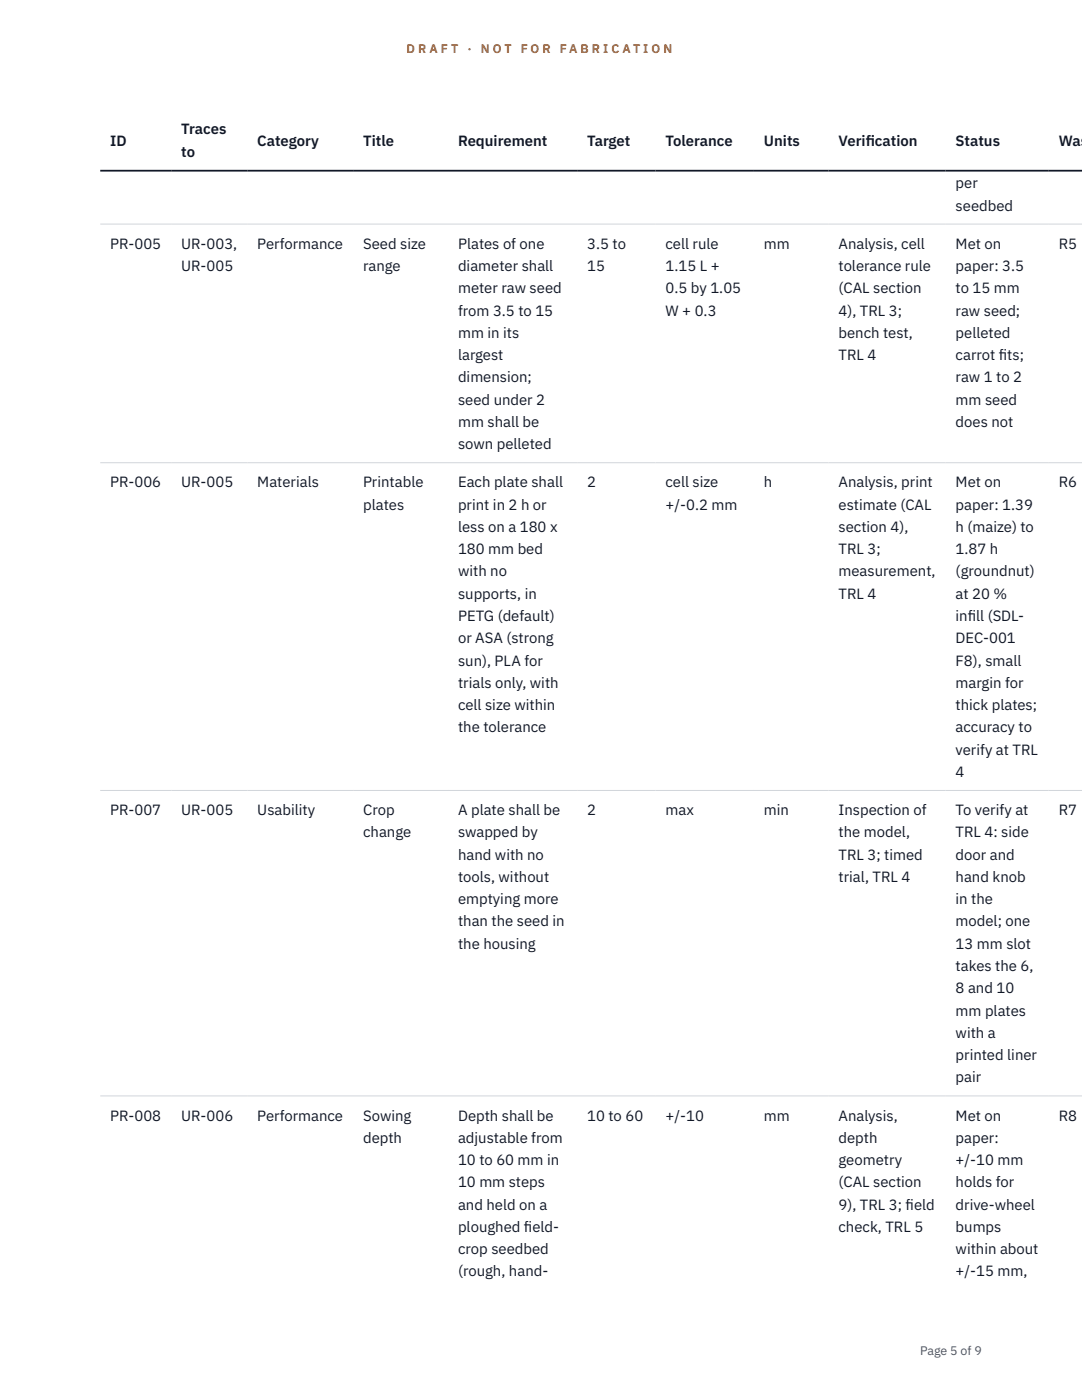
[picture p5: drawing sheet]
<svg xmlns="http://www.w3.org/2000/svg" width="216mm" height="279mm" viewBox="0 0 216 279" stroke-linecap="round" stroke-linejoin="round" font-family="sans-serif">
<defs><g id="words">
<g font-size="3" fill="#111827">
<text x="22" y="29.1">ID</text>
<text x="36.2" y="26.8">Traces</text>
<text x="51.3" y="29.1">Category</text>
<text x="72.5" y="29.1">Title</text>
<text x="91.4" y="29.1">Requirement</text>
<text x="117.2" y="29.1">Target</text>
<text x="132.8" y="29.1">Tolerance</text>
<text x="152.4" y="29.1">Units</text>
<text x="167.3" y="29.1">Verif</text>
<text x="172.7" y="29.1">ication</text>
<text x="190.7" y="29.1">Status</text>
<text x="211.3" y="29.1">Was</text>
<text x="36.2" y="31.3">to</text>
<text x="190.7" y="37.6">per</text>
<text x="190.7" y="42">seedbed</text>
<text x="22" y="49.6">PR-005</text>
<text x="36.2" y="49.6">UR-003,</text>
<text x="51.3" y="49.6">Performance</text>
<text x="72.5" y="49.6">Seed size</text>
<text x="91.4" y="49.6">Plates of one</text>
<text x="117.2" y="49.6">3.5 to</text>
<text x="132.8" y="49.6">cell rule</text>
<text x="152.4" y="49.6">mm</text>
<text x="167.3" y="49.6">Analysis, cell</text>
<text x="190.7" y="49.6">Met on</text>
<text x="211.3" y="49.6">R5</text>
<text x="36.2" y="54.1">UR-005</text>
<text x="72.5" y="54.1">range</text>
<text x="91.4" y="54.1">diameter shall</text>
<text x="91.4" y="58.5">meter raw seed</text>
<text x="117.2" y="54.1">15</text>
<text x="132.8" y="54.1">1.15 L +</text>
<text x="132.8" y="58.5">0.5 by 1.05</text>
<text x="167.3" y="54.1">tolerance rule</text>
<text x="167.3" y="58.5">(CAL section</text>
<text x="190.7" y="54.1">paper: 3.5</text>
<text x="190.7" y="58.5">to 15 mm</text>
<text x="91.4" y="63">from 3.5 to 15</text>
<text x="132.8" y="63">W + 0.3</text>
<text x="167.3" y="63">4), TRL 3;</text>
<text x="190.7" y="63">raw seed;</text>
<text x="91.4" y="67.4">mm in its</text>
<text x="91.4" y="71.9">largest</text>
<text x="167.3" y="67.4">bench test,</text>
<text x="167.3" y="71.9">TRL 4</text>
<text x="190.7" y="67.4">pelleted</text>
<text x="190.7" y="71.9">carrot f</text>
<text x="199.3" y="71.9">its;</text>
<text x="91.4" y="76.3">dimension;</text>
<text x="190.7" y="76.3">raw 1 to 2</text>
<text x="91.4" y="80.8">seed under 2</text>
<text x="190.7" y="80.8">mm seed</text>
<text x="91.4" y="85.2">mm shall be</text>
<text x="91.4" y="89.6">sown pelleted</text>
<text x="190.7" y="85.2">does not</text>
<text x="22" y="97.3">PR-006</text>
<text x="36.2" y="97.3">UR-005</text>
<text x="51.3" y="97.3">Materials</text>
<text x="72.5" y="97.3">Printable</text>
<text x="72.5" y="101.7">plates</text>
<text x="91.4" y="97.3">Each plate shall</text>
<text x="91.4" y="101.7">print in 2 h or</text>
<text x="117.2" y="97.3">2</text>
<text x="132.8" y="97.3">cell size</text>
<text x="132.8" y="101.7">+/-0.2 mm</text>
<text x="152.4" y="97.3">h</text>
<text x="167.3" y="97.3">Analysis, print</text>
<text x="167.3" y="101.7">estimate (CAL</text>
<text x="190.7" y="97.3">Met on</text>
<text x="190.7" y="101.7">paper: 1.39</text>
<text x="211.3" y="97.3">R6</text>
<text x="91.4" y="106.2">less on a 180 x</text>
<text x="167.3" y="106.2">section 4),</text>
<text x="190.7" y="106.2">h (maize) to</text>
<text x="91.4" y="110.6">180 mm bed</text>
<text x="167.3" y="110.6">TRL 3;</text>
<text x="190.7" y="110.6">1.87 h</text>
<text x="91.4" y="115">with no</text>
<text x="91.4" y="119.5">supports, in</text>
<text x="167.3" y="115">measurement,</text>
<text x="167.3" y="119.5">TRL 4</text>
<text x="190.7" y="115">(groundnut)</text>
<text x="190.7" y="119.5">at 20 %</text>
<text x="91.4" y="123.9">PETG (default)</text>
<text x="190.7" y="123.9">inf</text>
<text x="193.1" y="123.9">ill (SDL-</text>
<text x="91.4" y="128.4">or ASA (strong</text>
<text x="190.7" y="128.4">DEC-001</text>
<text x="91.4" y="132.8">sun), PLA for</text>
<text x="91.4" y="137.3">trials only, with</text>
<text x="190.7" y="132.8">F8), small</text>
<text x="190.7" y="137.3">margin for</text>
<text x="91.4" y="141.7">cell size within</text>
<text x="190.7" y="141.7">thick plates;</text>
<text x="91.4" y="146.2">the tolerance</text>
<text x="190.7" y="146.2">accuracy to</text>
<text x="190.7" y="150.6">verify at TRL</text>
<text x="190.7" y="155.1">4</text>
<text x="22" y="162.7">PR-007</text>
<text x="36.2" y="162.7">UR-005</text>
<text x="51.3" y="162.7">Usability</text>
<text x="72.5" y="162.7">Crop</text>
<text x="72.5" y="167.1">change</text>
<text x="91.4" y="162.7">A plate shall be</text>
<text x="91.4" y="167.1">swapped by</text>
<text x="117.2" y="162.7">2</text>
<text x="132.8" y="162.7">max</text>
<text x="152.4" y="162.7">min</text>
<text x="167.3" y="162.7">Inspection of</text>
<text x="167.3" y="167.1">the model,</text>
<text x="190.7" y="162.7">To verify at</text>
<text x="190.7" y="167.1">TRL 4: side</text>
<text x="211.3" y="162.7">R7</text>
<text x="91.4" y="171.6">hand with no</text>
<text x="167.3" y="171.6">TRL 3; timed</text>
<text x="190.7" y="171.6">door and</text>
<text x="91.4" y="176">tools, without</text>
<text x="167.3" y="176">trial, TRL 4</text>
<text x="190.7" y="176">hand knob</text>
<text x="91.4" y="180.5">emptying more</text>
<text x="91.4" y="184.9">than the seed in</text>
<text x="190.7" y="180.5">in the</text>
<text x="190.7" y="184.9">model; one</text>
<text x="91.4" y="189.3">the housing</text>
<text x="190.7" y="189.3">13 mm slot</text>
<text x="190.7" y="193.8">takes the 6,</text>
<text x="190.7" y="198.2">8 and 10</text>
<text x="190.7" y="202.7">mm plates</text>
<text x="190.7" y="207.1">with a</text>
<text x="190.7" y="211.6">printed liner</text>
<text x="190.7" y="216">pair</text>
<text x="22" y="223.6">PR-008</text>
<text x="36.2" y="223.6">UR-006</text>
<text x="51.3" y="223.6">Performance</text>
<text x="72.5" y="223.6">Sowing</text>
<text x="91.4" y="223.6">Depth shall be</text>
<text x="117.2" y="223.6">10 to 60</text>
<text x="132.8" y="223.6">+/-10</text>
<text x="152.4" y="223.6">mm</text>
<text x="167.3" y="223.6">Analysis,</text>
<text x="190.7" y="223.6">Met on</text>
<text x="211.3" y="223.6">R8</text>
<text x="72.5" y="228.1">depth</text>
<text x="91.4" y="228.1">adjustable from</text>
<text x="91.4" y="232.5">10 to 60 mm in</text>
<text x="167.3" y="228.1">depth</text>
<text x="167.3" y="232.5">geometry</text>
<text x="190.7" y="228.1">paper:</text>
<text x="190.7" y="232.5">+/-10 mm</text>
<text x="91.4" y="237">10 mm steps</text>
<text x="167.3" y="237">(CAL section</text>
<text x="190.7" y="237">holds for</text>
<text x="91.4" y="241.4">and held on a</text>
<text x="91.4" y="245.9">ploughed f</text>
<text x="104.6" y="245.9">ield-</text>
<text x="167.3" y="241.4">9), TRL 3; f</text>
<text x="167.3" y="245.9">check, TRL 5</text>
<text x="180.7" y="241.4">ield</text>
<text x="190.7" y="241.4">drive-wheel</text>
<text x="190.7" y="245.9">bumps</text>
<text x="91.4" y="250.3">crop seedbed</text>
<text x="190.7" y="250.3">within about</text>
<text x="91.4" y="254.8">(rough, hand-</text>
<text x="190.7" y="254.8">+/-15 mm,</text>
</g>
<g font-size="2.5" fill="#b45309">
<text x="81.1" y="10.5">D R A F T</text>
<text x="93.3" y="10.5">·</text>
<text x="95.9" y="10.5">N O T</text>
<text x="103.9" y="10.5">F O R</text>
<text x="111.7" y="10.5">F A B R I C A T I O N</text>
</g>
<text font-size="2.5" fill="#4b5563" x="183.6" y="270.3">Page 5 of 9</text>
</g></defs>
<path d="M20 44.7h195.9M20 92.3h195.9M20 157.8h195.9M20 218.7h195.9" fill="none" stroke="#d1d5db" stroke-width=".2"/>
<path d="M20 34.1h195.9" fill="none" stroke="#111827" stroke-width=".35"/>
<use href="#words"/>
</svg>
